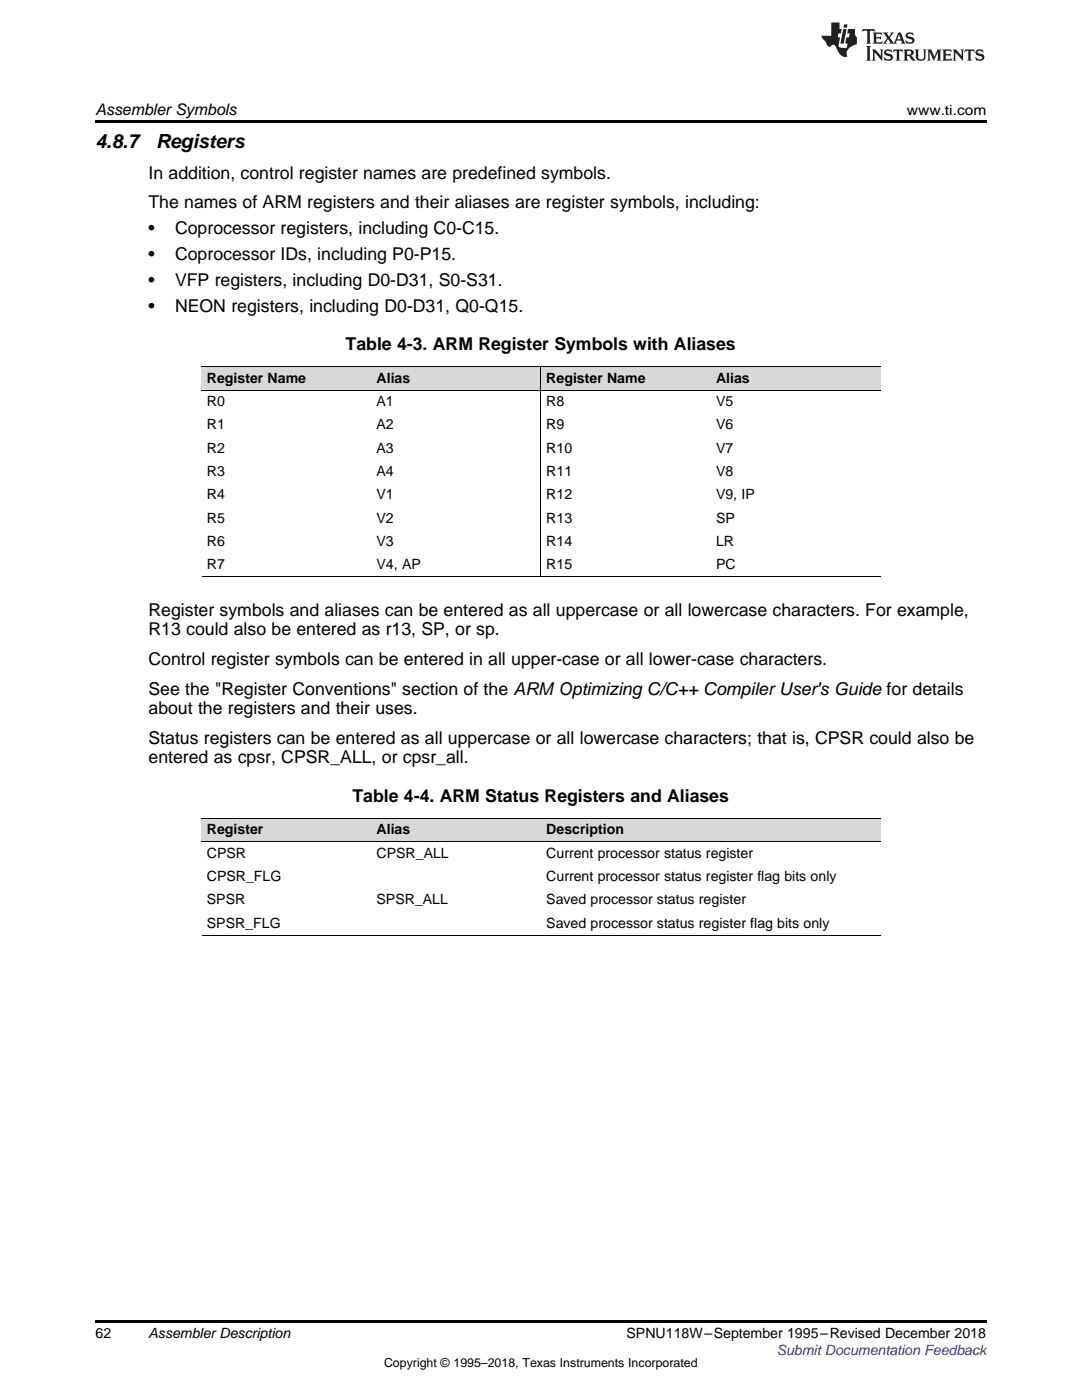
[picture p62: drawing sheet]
<svg xmlns="http://www.w3.org/2000/svg" width="216mm" height="279mm" viewBox="0 0 216 279" stroke-linecap="round" stroke-linejoin="round" font-family="sans-serif">
<defs><g id="words">
<g font-size="3.9">
<text x="19" y="29.6">4.8.7</text>
<text x="31.1" y="29.6">Registers</text>
</g>
<g font-size="3.5">
<text x="29.6" y="35.6">In addition, control register names are predefined symbols.</text>
<text x="29.6" y="41.6">The names of ARM registers and their aliases are register symbols, including:</text>
<text x="29.6" y="46.7">•</text>
<text x="34.9" y="46.7">Coprocessor registers, including C0-C15.</text>
<text x="29.6" y="51.9">•</text>
<text x="34.9" y="51.9">Coprocessor IDs, including P0-P15.</text>
<text x="29.6" y="57">•</text>
<text x="34.9" y="57">VFP registers, including D0-D31, S0-S31.</text>
<text x="29.6" y="62.2">•</text>
<text x="34.9" y="62.2">NEON registers, including D0-D31, Q0-Q15.</text>
<text x="69" y="69.9">Table 4-3. ARM Register Symbols with Aliases</text>
<text x="29.6" y="122.8">Register symbols and aliases can be entered as all uppercase or all lowercase characters. For example,</text>
<text x="29.6" y="126.7">R13 could also be entered as r13, SP, or sp.</text>
<text x="29.6" y="132.7">Control register symbols can be entered in all upper-case or all lower-case characters.</text>
<text x="29.6" y="138.6">See the &quot;Register Conventions&quot; section of the ARM Optimizing C/C++ Compiler User's Guide for details</text>
<text x="29.6" y="142.5">about the registers and their uses.</text>
<text x="29.6" y="148.5">Status registers can be entered as all uppercase or all lowercase characters; that is, CPSR could also be</text>
<text x="29.6" y="152.4">entered as cpsr, CPSR_ALL, or cpsr_all.</text>
<text x="70.3" y="160.1">Table 4-4. ARM Status Registers and Aliases</text>
</g>
<text font-size="3.2" x="19" y="23">Assembler Symbols</text>
<g font-size="2.8">
<text x="181" y="23">www.ti.com</text>
<text x="41.3" y="76.3">Register Name</text>
<text x="75.1" y="76.3">Alias</text>
<text x="109" y="76.3">Register Name</text>
<text x="142.9" y="76.3">Alias</text>
<text x="41.3" y="81">R0</text>
<text x="75.1" y="81">A1</text>
<text x="109" y="81">R8</text>
<text x="142.9" y="81">V5</text>
<text x="41.3" y="85.7">R1</text>
<text x="75.1" y="85.7">A2</text>
<text x="109" y="85.7">R9</text>
<text x="142.9" y="85.7">V6</text>
<text x="41.3" y="90.3">R2</text>
<text x="41.3" y="95">R3</text>
<text x="75.1" y="90.3">A3</text>
<text x="75.1" y="95">A4</text>
<text x="109" y="90.3">R10</text>
<text x="109" y="95">R11</text>
<text x="142.9" y="90.3">V7</text>
<text x="142.9" y="95">V8</text>
<text x="41.3" y="99.6">R4</text>
<text x="75.1" y="99.6">V1</text>
<text x="109" y="99.6">R12</text>
<text x="142.9" y="99.6">V9, IP</text>
<text x="41.3" y="104.3">R5</text>
<text x="75.1" y="104.3">V2</text>
<text x="109" y="104.3">R13</text>
<text x="142.9" y="104.3">SP</text>
<text x="41.3" y="108.9">R6</text>
<text x="41.3" y="113.6">R7</text>
<text x="75.1" y="108.9">V3</text>
<text x="75.1" y="113.6">V4, AP</text>
<text x="109" y="108.9">R14</text>
<text x="109" y="113.6">R15</text>
<text x="142.9" y="108.9">LR</text>
<text x="142.9" y="113.6">PC</text>
<text x="41.3" y="166.5">Register</text>
<text x="75.1" y="166.5">Alias</text>
<text x="109" y="166.5">Description</text>
<text x="41.3" y="171.2">CPSR</text>
<text x="75.1" y="171.2">CPSR_ALL</text>
<text x="109" y="171.2">Current processor status register</text>
<text x="41.3" y="175.8">CPSR_FLG</text>
<text x="109" y="175.8">Current processor status register flag bits only</text>
<text x="41.3" y="180.5">SPSR</text>
<text x="41.3" y="185.1">SPSR_FLG</text>
<text x="75.1" y="180.5">SPSR_ALL</text>
<text x="109" y="180.5">Saved processor status register</text>
<text x="109" y="185.1">Saved processor status register flag bits only</text>
<text x="19" y="267">62</text>
<text x="29.6" y="267.1">Assembler Description</text>
<text x="125" y="267.1">SPNU118W–September 1995–Revised December 2018</text>
</g>
<text font-size="2.8" fill="#00f" x="155" y="270.4">Submit Documentation Feedback</text>
<text font-size="2.5" x="76.6" y="272.7">Copyright © 1995–2018, Texas Instruments Incorporated</text>
</g></defs>
<g fill="#d8d8d8">
<path d="M40.2 163.4h33.9v4.7h-33.9z"/>
<path d="M74.1 163.4h33.8v4.7h-33.8z"/>
<path d="M107.9 163.4h67.8v4.7h-67.8z"/>
<path d="M40.2 73.2h33.9v4.7h-33.9z"/>
<path d="M74.1 73.2h33.8v4.7h-33.8z"/>
<path d="M107.9 73.2h33.9v4.7h-33.9z"/>
<path d="M141.8 73.2h33.9v4.7h-33.9z"/>
</g>
<path d="M19 24h177.8v.6h-177.8zM107.8 115.1h.1zM19 263.5h177.8v.6h-177.8z" fill="#000"/>
<path d="M40.2 77.8h135.5M40.2 73.2h135.5M107.9 73.2v41.9M40.2 115.1h135.5M40.2 168h135.5M40.2 163.4h135.5M40.2 186.6h135.5" fill="none" stroke="#000" stroke-width=".2"/>
<g fill="#231f20">
<path d="M172.1 5.8l-.1 .6 .5-.3h.5v.2v2.1l-.2 .3h1l-.2-.3v-2.1v-.2h.6l.4 .3-.1-.6zM174.1 6.5l.3 .4v1.5l-.3 .3h1.9l.1-.5a1.04 1.04 0 0 1-1.3 .1v-.6h.6l.4 .2v-.7l-.4 .2h-.6l.1-.6h.7l.4 .2-.1-.5zM176.1 6.5l.9 1.1-.9 1.1h.8l-.1-.2 .4-.7 .4 .7-.2 .2h1.6l-.2-.2 .1-.4h.9l.2 .4-.2 .2h.9l-.2-.3-.8-1.9h-.5l-.9 2.1-.7-1.1 .8-1h-.8l.1 .3-.3 .5-.4-.6 .2-.2zM179.4 6.9l.3 .9h-.7zM180.9 6.6a.63 .63 0 0 0-.2 .7 .63 .63 0 0 0 .6 .4l.6 .2 .1 .2a.75 .75 0 0 1-.7 .4 .75 .75 0 0 1-.6-.5l.1 .7 .2-.1a1.11 1.11 0 0 0 1.5-.5 1.13 1.13 0 0 0-1.3-.9l-.1-.3a1.04 1.04 0 0 1 1.2 .2l-.1-.6-.2 .1-.5-.1zM172.8 9.2l.3 .3v2.2l-.3 .4h1l-.2-.4v-2.2l.2-.3zM174 9.9l.2 .3v1.5l-.2 .4h.7l-.2-.4v-1.3l1.6 1.7v-1.9l.2-.3h-.7l.2 .3v.9l-1.2-1.2zM176.6 10a.62 .62 0 0 0-.2 .7 .62 .62 0 0 0 .6 .4l.6 .2 .1 .2a.76 .76 0 0 1-.7 .4 .76 .76 0 0 1-.6-.5l.1 .7 .1-.1a1.11 1.11 0 0 0 1.6-.6 1.13 1.13 0 0 0-1.3-.8l-.1-.3a1.04 1.04 0 0 1 1.2 .1l-.1-.5-.2 .1-.5-.2zM178.3 9.9l-.1 .6a.61 .61 0 0 1 .7-.3v1.5l-.2 .4h1l-.3-.4v-1.5a.63 .63 0 0 1 .8 .3l-.1-.6zM180.3 9.9l.2 .3v1.5l-.2 .4h.9l-.2-.2v-.7l.6 .2a.76 .76 0 0 0 1.1 .6l-1-.9a.58 .58 0 0 0 .6-.6 .58 .58 0 0 0-.5-.6zM181 10.2l.1-.1a.45 .45 0 0 1 .6 .1 .45 .45 0 0 1 .1 .5l-.8 .2zM182.5 9.9l.2 .2a2.17 2.17 0 0 0 .4 1.9 .99 .99 0 0 0 1.6-.7v-1.1l.2-.3h-.8l.2 .2a1.92 1.92 0 0 1-.2 1.7 .6 .6 0 0 1-.9-.5v-1.1l.2-.3zM185 9.9l.2 .3v1.5l-.2 .4h.7l-.2-.4v-1.4l.8 1.8 .8-1.8v1.4l-.2 .4h1l-.3-.4v-1.5l.3-.3h-.8l-.7 1.4-.6-1.4zM188 9.9l.2 .3v1.5l-.2 .4h1.8l.2-.6a1.04 1.04 0 0 1-1.3 .2v-.6h.6l.4 .1v-.6l-.4 .2h-.6l.1-.6h.7l.4 .2-.1-.5zM190.1 9.9l.2 .3v1.5l-.2 .4h.7l-.2-.4v-1.3l1.6 1.7v-1.9l.2-.3h-.7l.2 .3v.9l-1.1-1.2zM192.6 9.9l-.1 .6a.61 .61 0 0 1 .7-.3v1.5l-.2 .4h.9l-.2-.4v-1.5a.63 .63 0 0 1 .8 .3l-.2-.6zM194.9 10a.62 .62 0 0 0-.2 .7 .62 .62 0 0 0 .6 .4l.5 .2 .2 .2a.76 .76 0 0 1-.7 .4 .76 .76 0 0 1-.7-.5l.2 .7 .1-.1a1.11 1.11 0 0 0 1.5-.6 1.13 1.13 0 0 0-1.2-.8l-.1-.3a1.04 1.04 0 0 1 1.2 .1l-.2-.5-.2 .1-.5-.2z"/>
<path d="M165.9 4.5v2.6h-2l.1 .4 .8 .9a.91 .91 0 0 0 .9 .9 .56 .56 0 0 1 .5-.4 .56 .56 0 0 1 .5 .3l.4 .8a1.53 1.53 0 0 0 2 1.3 1.54 1.54 0 0 1 1-2.1l.9-.4-.1-1.4a1.52 1.52 0 0 1-.3-1.6h-1.4l-.2 .9h.5l-.1 .8h-.5l-.2 .9v.2l.4 .1-.1 .9a1.93 1.93 0 0 1-1.7-.3l.3-1.8h-.4l.1-.8h.5l.2-.9h-.5v-1.3zM168.3 5.8l-.6 2.9h.7l.5-2.9zM168.4 4.9l-.1 .6h.7l.1-.6z"/>
</g>
<use href="#words"/>
</svg>
